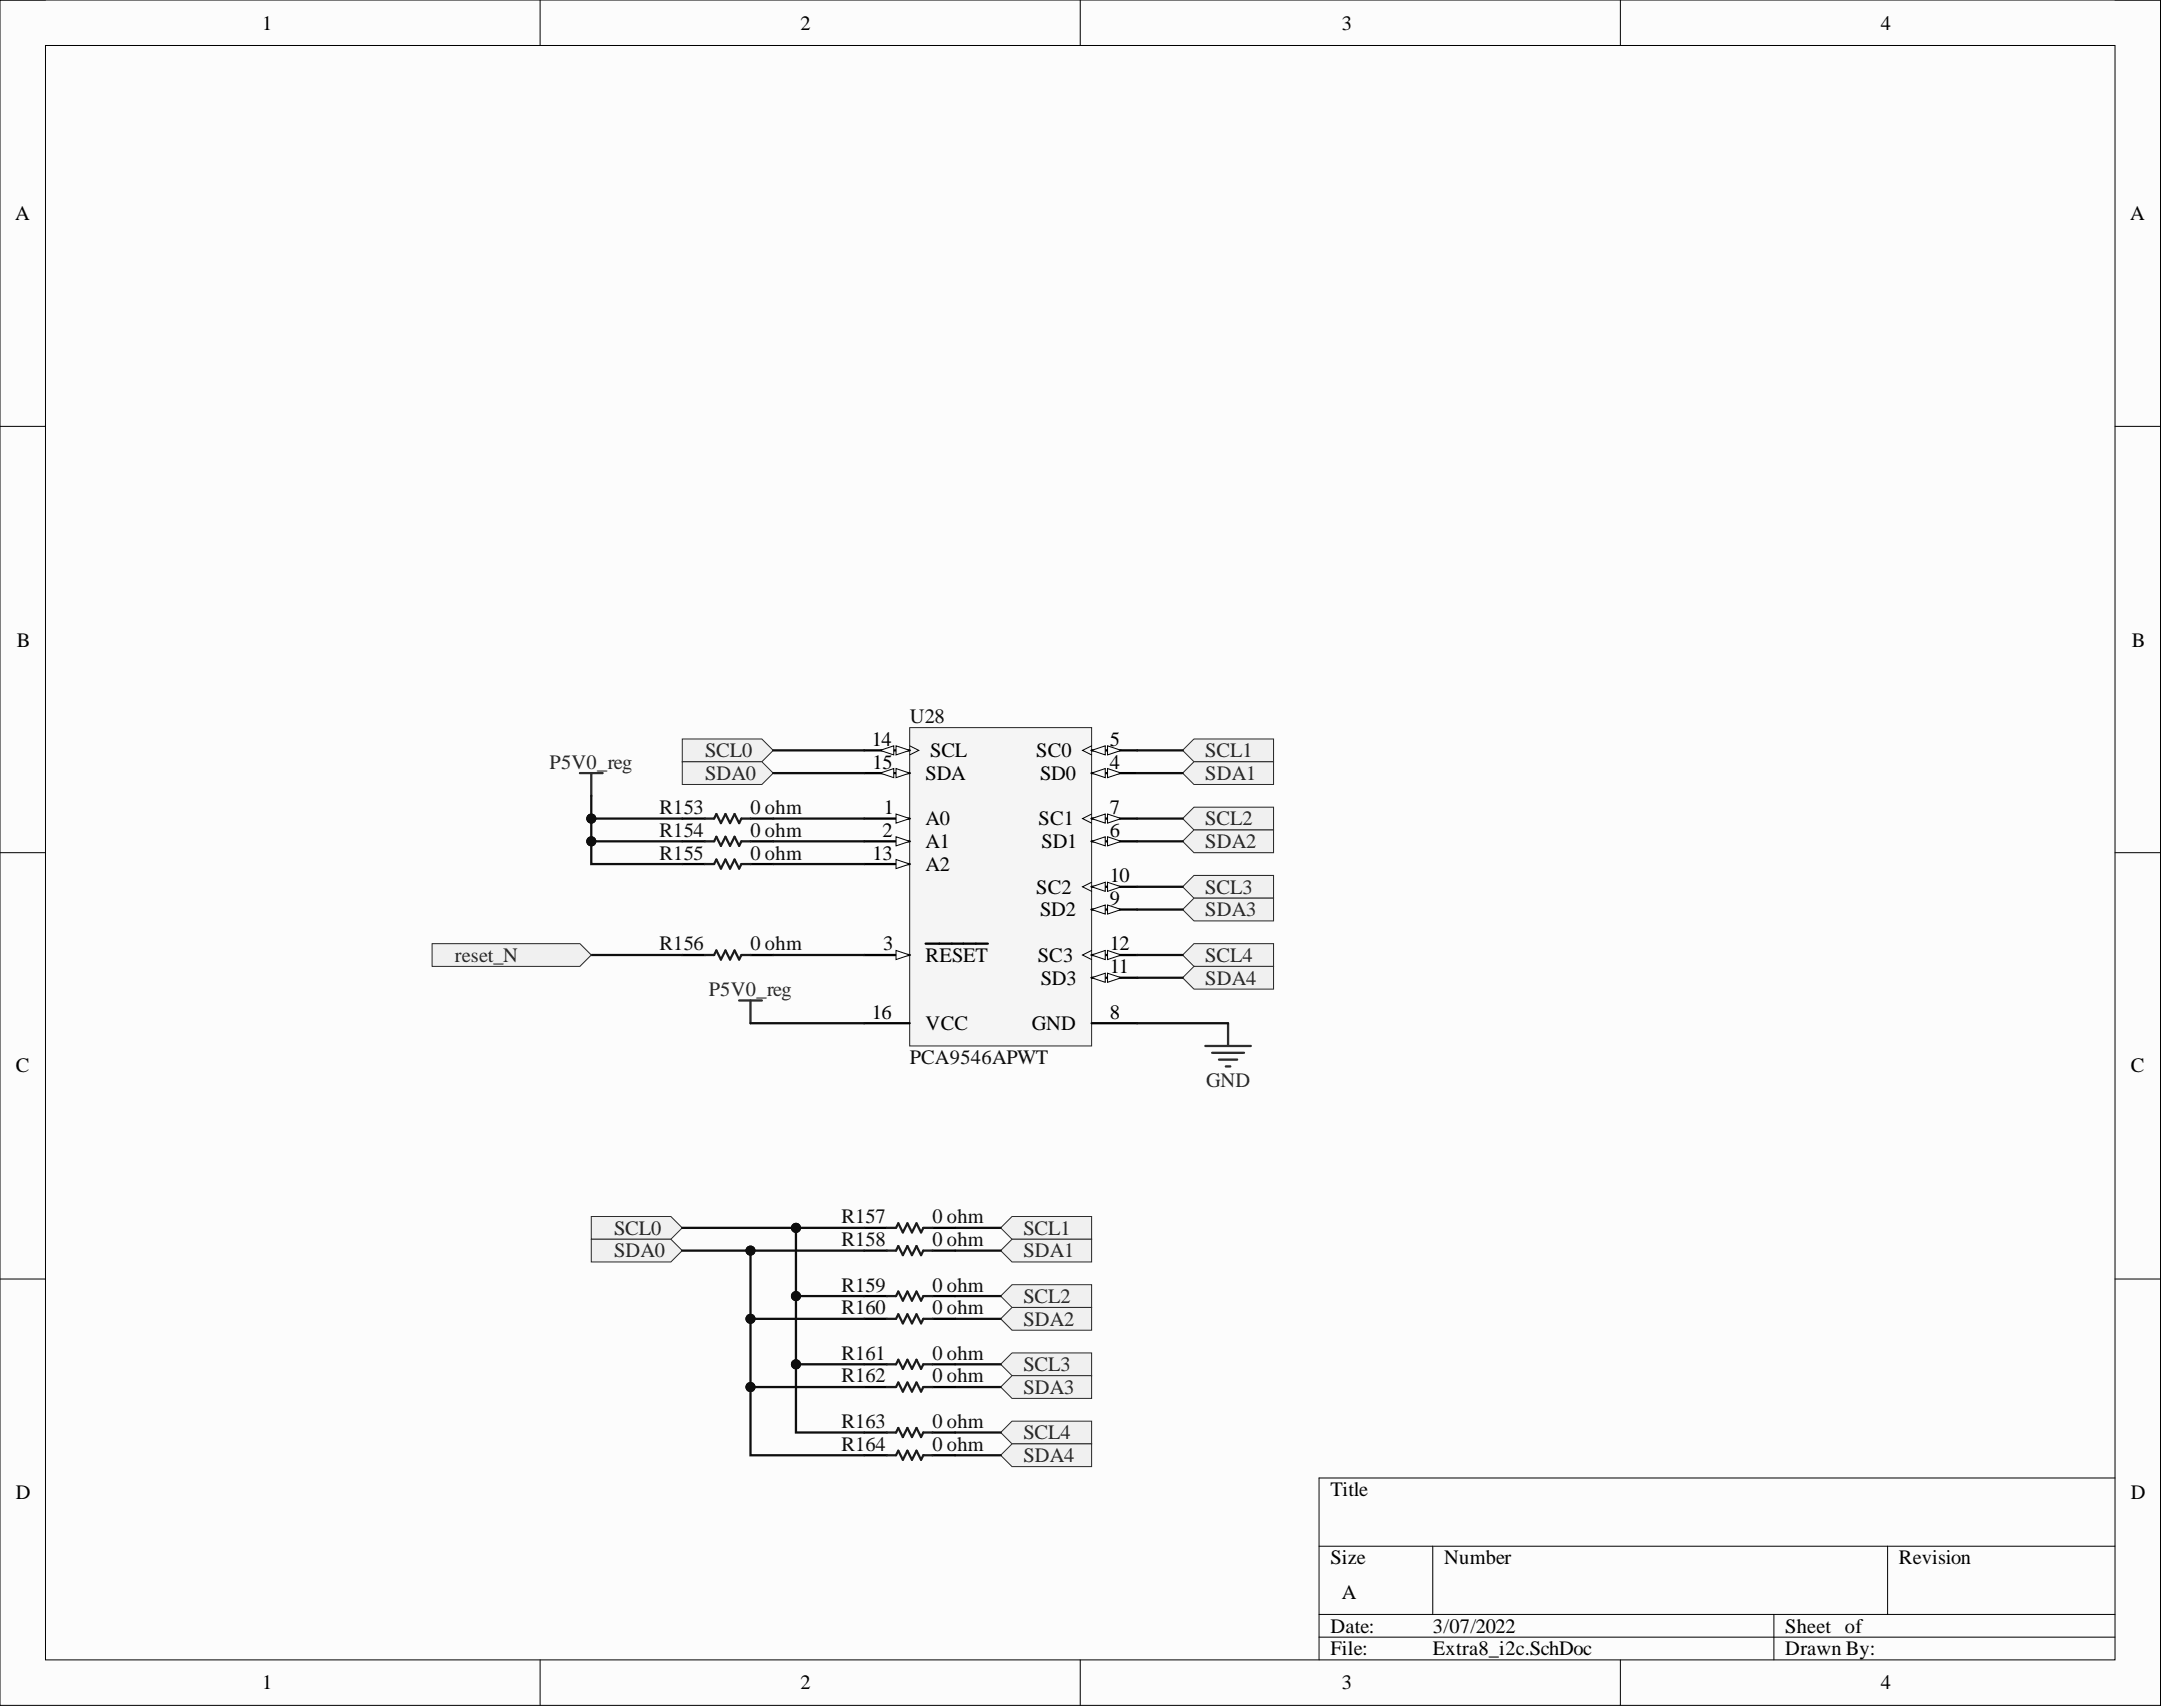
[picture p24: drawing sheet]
<svg xmlns="http://www.w3.org/2000/svg" width="241mm" height="190mm" viewBox="0 0 241 190" stroke-linecap="round" stroke-linejoin="round" font-family="sans-serif">
<defs><g id="words">
<g font-size="2.3">
<text x="29.3" y="3.3">1</text>
<text x="89.3" y="3.3">2</text>
<text x="149.8" y="3.3">3</text>
<text x="209.9" y="3.3">4</text>
<text x="1.7" y="24.5">A</text>
<text x="237.7" y="24.5">A</text>
<text x="1.9" y="72.2">B</text>
<text x="237.9" y="72.2">B</text>
<text x="97.3" y="83.2">14</text>
<text x="123.9" y="83.2">5</text>
<text x="97.4" y="85.8">15</text>
<text x="103.3" y="87">SDA</text>
<text x="103.8" y="84.5">SCL</text>
<text x="115.7" y="84.5">SC0</text>
<text x="116.1" y="87">SD0</text>
<text x="123.9" y="85.8">4</text>
<text x="97.4" y="95.9">13</text>
<text x="98.5" y="93.4">2</text>
<text x="98.7" y="90.8">1</text>
<text x="103.3" y="92.1">A0</text>
<text x="103.3" y="94.7">A1</text>
<text x="115.9" y="92.1">SC1</text>
<text x="116.3" y="94.7">SD1</text>
<text x="123.9" y="93.4">6</text>
<text x="123.9" y="90.8">7</text>
<text x="103.3" y="97.2">A2</text>
<text x="115.7" y="99.7">SC2</text>
<text x="123.9" y="101">9</text>
<text x="123.9" y="98.5">10</text>
<text x="98.6" y="106.1">3</text>
<text x="103.3" y="107.3">RESET</text>
<text x="115.8" y="107.3">SC3</text>
<text x="116.1" y="102.3">SD2</text>
<text x="123.9" y="106.1">12</text>
<text x="97.3" y="113.7">16</text>
<text x="116.2" y="109.9">SD3</text>
<text x="123.9" y="113.7">8</text>
<text x="123.9" y="108.6">11</text>
<text x="1.8" y="119.7">C</text>
<text x="103.3" y="115">VCC</text>
<text x="115.2" y="115">GND</text>
<text x="237.8" y="119.7">C</text>
<text x="1.8" y="167.3">D</text>
<text x="148.5" y="167">Title</text>
<text x="237.8" y="167.3">D</text>
<text x="148.5" y="174.6">Size</text>
<text x="149.8" y="178.4">A</text>
<text x="161.2" y="174.6">Number</text>
<text x="211.9" y="174.6">Revision</text>
<text x="148.5" y="182.2">Date:</text>
<text x="148.5" y="184.7">File:</text>
<text x="159.9" y="182.2">3/07/2022</text>
<text x="159.9" y="184.7">Extra8_i2c.SchDoc</text>
<text x="199.3" y="182.2">Sheet of</text>
<text x="199.3" y="184.7">Drawn By:</text>
<text x="29.3" y="188.5">1</text>
<text x="89.3" y="188.5">2</text>
<text x="149.8" y="188.5">3</text>
<text x="209.9" y="188.5">4</text>
</g>
<g font-size="2.3" fill="#0e0e0e">
<text x="101.5" y="80.7">U28</text>
<text x="73.6" y="95.9">R155</text>
<text x="73.6" y="93.4">R154</text>
<text x="73.6" y="90.8">R153</text>
<text x="83.8" y="95.9">0 ohm</text>
<text x="83.8" y="93.4">0 ohm</text>
<text x="83.8" y="90.8">0 ohm</text>
<text x="73.6" y="106.1">R156</text>
<text x="83.8" y="106.1">0 ohm</text>
<text x="101.5" y="118.8">PCA9546APWT</text>
<text x="93.9" y="136.5">R157</text>
<text x="104.1" y="136.5">0 ohm</text>
<text x="93.9" y="139.1">R158</text>
<text x="104.1" y="139.1">0 ohm</text>
<text x="93.9" y="146.7">R160</text>
<text x="93.9" y="144.1">R159</text>
<text x="104.1" y="146.7">0 ohm</text>
<text x="104.1" y="144.1">0 ohm</text>
<text x="93.9" y="154.3">R162</text>
<text x="93.9" y="151.7">R161</text>
<text x="104.1" y="154.3">0 ohm</text>
<text x="104.1" y="151.7">0 ohm</text>
<text x="93.9" y="161.9">R164</text>
<text x="93.9" y="159.4">R163</text>
<text x="104.1" y="161.9">0 ohm</text>
<text x="104.1" y="159.4">0 ohm</text>
</g>
<g font-size="2.3" fill="#262626">
<text x="61.3" y="85.8">P5V0_reg</text>
<text x="78.7" y="84.5">SCL0</text>
<text x="78.7" y="87">SDA0</text>
<text x="134.5" y="84.5">SCL1</text>
<text x="134.5" y="87">SDA1</text>
<text x="134.5" y="92.1">SCL2</text>
<text x="134.5" y="94.7">SDA2</text>
<text x="134.5" y="99.7">SCL3</text>
<text x="50.8" y="107.3">reset_N</text>
<text x="134.5" y="102.3">SDA3</text>
<text x="134.5" y="107.3">SCL4</text>
<text x="79.1" y="111.1">P5V0_reg</text>
<text x="134.5" y="109.9">SDA4</text>
<text x="134.6" y="121.3">GND</text>
<text x="68.5" y="137.8">SCL0</text>
<text x="114.2" y="137.8">SCL1</text>
<text x="68.5" y="140.3">SDA0</text>
<text x="114.2" y="140.3">SDA1</text>
<text x="114.2" y="145.4">SCL2</text>
<text x="114.2" y="147.9">SDA2</text>
<text x="114.2" y="153">SCL3</text>
<text x="114.2" y="155.6">SDA3</text>
<text x="114.2" y="160.6">SCL4</text>
<text x="114.2" y="163.2">SDA4</text>
</g>
</g></defs>
<path d="M0 0h241.1v190.3h-241.1z" fill-rule="evenodd" fill="#fcfcfc"/>
<path d="M0 0h241.1v190.3h-241.1z" fill="none" stroke="#000" stroke-width=".11"/>
<path d="M5.1 5.1h231v180.1h-231z" fill-rule="evenodd" fill="#fcfcfc"/>
<g fill="none" stroke="#000" stroke-width=".11">
<path d="M0 0h5.1M5.1 5.1h231v180.1h-231zM60.3 0v5.1M120.6 0v5.1M180.8 0v5.1M236.1 0h5v5.1M0 47.6h5.1M236.1 47.6h5M0 95.2h5.1M236.1 95.2h5M0 142.7h5.1M236.1 142.7h5"/>
<path d="M147.2 172.6h88.9M159.9 172.6v7.6M210.7 172.6v7.6M236.1 164.9h-88.9v20.3M60.3 185.2v5.1M120.6 185.2v5.1M147.2 180.2h88.9M147.2 182.7h88.9M180.8 185.2v5.1M198 180.2v5M241.1 185.2v5.1"/>
</g>
<path d="M101.5 81.2h20.3v35.5h-20.3z" fill-rule="evenodd" fill="#f5f5f5"/>
<path d="M101.5 81.2h20.3v35.5h-20.3z" fill="none" stroke="#262626" stroke-width=".11"/>
<path d="M96.5 91.4h5" fill="none" stroke="#000" stroke-width=".25"/>
<path d="M100 90.8l1.5 .6-1.5 .5z" fill="#fbfbfb"/>
<path d="M100 90.8l1.5 .6-1.5 .5z" fill="none" stroke="#000" stroke-width=".11"/>
<path d="M96.5 93.9h5" fill="none" stroke="#000" stroke-width=".25"/>
<path d="M100 93.4l1.5 .5-1.5 .5z" fill="#fbfbfb"/>
<path d="M100 93.4l1.5 .5-1.5 .5z" fill="none" stroke="#000" stroke-width=".11"/>
<path d="M96.5 106.6h5" fill="none" stroke="#000" stroke-width=".25"/>
<path d="M100 106.1l1.5 .5-1.5 .5z" fill="#fbfbfb"/>
<path d="M100 106.1l1.5 .5-1.5 .5z" fill="none" stroke="#000" stroke-width=".11"/>
<path d="M121.8 86.3h5.1M103.3 105.3h7" fill="none" stroke="#000" stroke-width=".25"/>
<path d="M121.8 86.3l1.6-.5v1z" fill="#fbfbfb"/>
<path d="M121.8 86.3l1.6-.5v1z" fill="none" stroke="#000" stroke-width=".11"/>
<path d="M123.6 85.8l1.5 .5-1.5 .5z" fill="#fbfbfb"/>
<path d="M123.6 85.8l1.5 .5-1.5 .5z" fill="none" stroke="#000" stroke-width=".11"/>
<path d="M121.8 83.7h5.1" fill="none" stroke="#000" stroke-width=".25"/>
<path d="M121.8 83.7l1.6-.5v1z" fill="#fbfbfb"/>
<path d="M121.8 83.7l1.6-.5v1z" fill="none" stroke="#000" stroke-width=".11"/>
<path d="M123.6 83.2l1.5 .5-1.5 .5z" fill="#fbfbfb"/>
<path d="M121.8 83.2l-1 .5 1 .5M123.6 83.2l1.5 .5-1.5 .5z" fill="none" stroke="#000" stroke-width=".11"/>
<path d="M121.8 93.9h5.1" fill="none" stroke="#000" stroke-width=".25"/>
<path d="M121.8 93.9l1.6-.5v1z" fill="#fbfbfb"/>
<path d="M121.8 93.9l1.6-.5v1z" fill="none" stroke="#000" stroke-width=".11"/>
<path d="M123.6 93.4l1.5 .5-1.5 .5z" fill="#fbfbfb"/>
<path d="M123.6 93.4l1.5 .5-1.5 .5z" fill="none" stroke="#000" stroke-width=".11"/>
<path d="M121.8 91.4h5.1" fill="none" stroke="#000" stroke-width=".25"/>
<path d="M121.8 91.4l1.6-.6v1.1z" fill="#fbfbfb"/>
<path d="M121.8 91.4l1.6-.6v1.1z" fill="none" stroke="#000" stroke-width=".11"/>
<path d="M123.6 90.8l1.5 .6-1.5 .5z" fill="#fbfbfb"/>
<path d="M121.8 90.8l-1 .6 1 .5M123.6 90.8l1.5 .6-1.5 .5z" fill="none" stroke="#000" stroke-width=".11"/>
<path d="M121.8 114.2h5.1M121.8 101.5h5.1" fill="none" stroke="#000" stroke-width=".25"/>
<path d="M121.8 101.5l1.6-.5v1z" fill="#fbfbfb"/>
<path d="M121.8 101.5l1.6-.5v1z" fill="none" stroke="#000" stroke-width=".11"/>
<path d="M123.6 101l1.5 .5-1.5 .5z" fill="#fbfbfb"/>
<path d="M123.6 101l1.5 .5-1.5 .5z" fill="none" stroke="#000" stroke-width=".11"/>
<path d="M121.8 99h5.1" fill="none" stroke="#000" stroke-width=".25"/>
<path d="M121.8 99l1.6-.5v1z" fill="#fbfbfb"/>
<path d="M121.8 99l1.6-.5v1z" fill="none" stroke="#000" stroke-width=".11"/>
<path d="M123.6 98.5l1.5 .5-1.5 .5z" fill="#fbfbfb"/>
<path d="M121.8 98.5l-1 .5 1 .5M123.6 98.5l1.5 .5-1.5 .5z" fill="none" stroke="#000" stroke-width=".11"/>
<path d="M121.8 109.1h5.1" fill="none" stroke="#000" stroke-width=".25"/>
<path d="M121.8 109.1l1.6-.5v1z" fill="#fbfbfb"/>
<path d="M121.8 109.1l1.6-.5v1z" fill="none" stroke="#000" stroke-width=".11"/>
<path d="M123.6 108.6l1.5 .5-1.5 .5z" fill="#fbfbfb"/>
<path d="M123.6 108.6l1.5 .5-1.5 .5z" fill="none" stroke="#000" stroke-width=".11"/>
<path d="M121.8 106.6h5.1" fill="none" stroke="#000" stroke-width=".25"/>
<path d="M121.8 106.6l1.6-.5v1z" fill="#fbfbfb"/>
<path d="M121.8 106.6l1.6-.5v1z" fill="none" stroke="#000" stroke-width=".11"/>
<path d="M123.6 106.1l1.5 .5-1.5 .5z" fill="#fbfbfb"/>
<path d="M121.8 106.1l-1 .5 1 .5M123.6 106.1l1.5 .5-1.5 .5z" fill="none" stroke="#000" stroke-width=".11"/>
<path d="M96.5 96.4h5" fill="none" stroke="#000" stroke-width=".25"/>
<path d="M100 95.9l1.5 .5-1.5 .5z" fill="#fbfbfb"/>
<path d="M100 95.9l1.5 .5-1.5 .5z" fill="none" stroke="#000" stroke-width=".11"/>
<path d="M96.5 83.7h5" fill="none" stroke="#000" stroke-width=".25"/>
<path d="M100 83.2l1.5 .5-1.5 .5z" fill="#fbfbfb"/>
<path d="M100 83.2l1.5 .5-1.5 .5z" fill="none" stroke="#000" stroke-width=".11"/>
<path d="M98.2 83.7l1.6-.5v1z" fill="#fbfbfb"/>
<path d="M98.2 83.7l1.6-.5v1zM101.5 83.2l1 .5-1 .5" fill="none" stroke="#000" stroke-width=".11"/>
<path d="M96.5 86.3h5" fill="none" stroke="#000" stroke-width=".25"/>
<path d="M100 85.8l1.5 .5-1.5 .5z" fill="#fbfbfb"/>
<path d="M100 85.8l1.5 .5-1.5 .5z" fill="none" stroke="#000" stroke-width=".11"/>
<path d="M98.2 86.3l1.6-.5v1z" fill="#fbfbfb"/>
<path d="M98.2 86.3l1.6-.5v1z" fill="none" stroke="#000" stroke-width=".11"/>
<path d="M96.5 114.2h5" fill="none" stroke="#000" stroke-width=".25"/>
<path d="M82.5 111.7h2.5M83.8 111.7v2.5" fill="none" stroke="#262626" stroke-width=".25"/>
<path d="M83.8 114.2h12.7" fill="none" stroke="#0e0e0e" stroke-width=".25"/>
<path d="M76.1 82.5h8.9l1.3 1.2-1.3 1.3h-8.9z" fill-rule="evenodd" fill="#f0f0f0"/>
<path d="M76.1 82.5h8.9l1.3 1.2-1.3 1.3h-8.9z" fill="none" stroke="#262626" stroke-width=".11"/>
<path d="M76.1 85h8.9l1.3 1.3-1.3 1.2h-8.9z" fill-rule="evenodd" fill="#f0f0f0"/>
<path d="M76.1 85h8.9l1.3 1.3-1.3 1.2h-8.9z" fill="none" stroke="#262626" stroke-width=".11"/>
<path d="M86.3 83.7h10.2M86.3 86.3h10.2" fill="none" stroke="#0e0e0e" stroke-width=".25"/>
<path d="M132 83.7l1.3-1.2h8.8v2.5h-8.8z" fill-rule="evenodd" fill="#f0f0f0"/>
<path d="M132 83.7l1.3-1.2h8.8v2.5h-8.8z" fill="none" stroke="#262626" stroke-width=".11"/>
<path d="M132 86.3l1.3-1.3h8.8v2.5h-8.8z" fill-rule="evenodd" fill="#f0f0f0"/>
<path d="M132 86.3l1.3-1.3h8.8v2.5h-8.8z" fill="none" stroke="#262626" stroke-width=".11"/>
<path d="M132 91.4l1.3-1.3h8.8v2.5h-8.8z" fill-rule="evenodd" fill="#f0f0f0"/>
<path d="M132 91.4l1.3-1.3h8.8v2.5h-8.8z" fill="none" stroke="#262626" stroke-width=".11"/>
<path d="M132 93.9l1.3-1.3h8.8v2.6h-8.8z" fill-rule="evenodd" fill="#f0f0f0"/>
<path d="M132 93.9l1.3-1.3h8.8v2.6h-8.8z" fill="none" stroke="#262626" stroke-width=".11"/>
<path d="M132 99l1.3-1.3h8.8v2.5h-8.8z" fill-rule="evenodd" fill="#f0f0f0"/>
<path d="M132 99l1.3-1.3h8.8v2.5h-8.8z" fill="none" stroke="#262626" stroke-width=".11"/>
<path d="M132 101.5l1.3-1.3h8.8v2.6h-8.8z" fill-rule="evenodd" fill="#f0f0f0"/>
<path d="M132 101.5l1.3-1.3h8.8v2.6h-8.8z" fill="none" stroke="#262626" stroke-width=".11"/>
<path d="M132 106.6l1.3-1.3h8.8v2.5h-8.8z" fill-rule="evenodd" fill="#f0f0f0"/>
<path d="M132 106.6l1.3-1.3h8.8v2.5h-8.8z" fill="none" stroke="#262626" stroke-width=".11"/>
<path d="M132 109.1l1.3-1.3h8.8v2.6h-8.8z" fill-rule="evenodd" fill="#f0f0f0"/>
<path d="M132 109.1l1.3-1.3h8.8v2.6h-8.8z" fill="none" stroke="#262626" stroke-width=".11"/>
<g fill="none" stroke="#0e0e0e" stroke-width=".25">
<path d="M66 88.8v2.6h10.1M86.3 91.4h10.2M86.3 93.9h10.2M86.3 96.4h10.2M126.9 83.7h5.1M126.9 86.3h5.1M126.9 91.4h5.1M126.9 93.9h5.1M126.9 99h5.1M66 106.6h10.1M86.3 106.6h10.2M126.9 101.5h5.1"/>
<path d="M126.9 106.6h5.1M126.9 109.1h5.1M126.9 114.2h10.2"/>
</g>
<path d="M64.7 86.3h2.6M66 86.3v2.5M134.5 116.7h5.1M135.3 117.5h3.5M136 118.3h2.1M136.8 119h.5M137.1 114.2v2.5" fill="none" stroke="#262626" stroke-width=".25"/>
<path d="M76.1 96.4h2.6M76.1 93.9h2.6M76.1 91.4h2.6M83.8 96.4h2.5M83.8 93.9h2.5M83.8 91.4h2.5M76.1 106.6h2.6M83.8 106.6h2.5" fill="none" stroke="#000" stroke-width=".25"/>
<path d="M78.7 96.4h1l.3-.5 .5 1 .5-1 .5 1 .5-1 .5 1 .2-.5h1.1M78.7 93.9h1l.3-.5 .5 1 .5-1 .5 1 .5-1 .5 1 .2-.5h1.1M78.7 91.4h1l.3-.6 .5 1.1 .5-1.1 .5 1.1 .5-1.1 .5 1.1 .2-.5h1.1M78.7 106.6h1l.3-.5 .5 1 .5-1 .5 1 .5-1 .5 1 .2-.5h1.1" fill="none" stroke="#1c1c1c" stroke-width=".25"/>
<circle cx="66" cy="91.4" r=".51" fill="#0e0e0e"/>
<circle cx="66" cy="91.4" r=".51" fill="none" stroke="#0e0e0e" stroke-width=".11"/>
<path d="M66 91.4v2.5h10.1" fill="none" stroke="#0e0e0e" stroke-width=".25"/>
<circle cx="66" cy="93.9" r=".51" fill="#0e0e0e"/>
<circle cx="66" cy="93.9" r=".51" fill="none" stroke="#0e0e0e" stroke-width=".11"/>
<circle cx="66" cy="91.4" r=".51" fill="#0e0e0e"/>
<circle cx="66" cy="91.4" r=".51" fill="none" stroke="#0e0e0e" stroke-width=".11"/>
<path d="M66 93.9v2.5h10.1" fill="none" stroke="#0e0e0e" stroke-width=".25"/>
<circle cx="66" cy="93.9" r=".51" fill="#0e0e0e"/>
<circle cx="66" cy="93.9" r=".51" fill="none" stroke="#0e0e0e" stroke-width=".11"/>
<path d="M111.7 137l1.3-1.2h8.8v2.5h-8.8z" fill-rule="evenodd" fill="#f0f0f0"/>
<path d="M111.7 137l1.3-1.2h8.8v2.5h-8.8z" fill="none" stroke="#262626" stroke-width=".11"/>
<path d="M111.7 139.6l1.3-1.3h8.8v2.5h-8.8z" fill-rule="evenodd" fill="#f0f0f0"/>
<path d="M111.7 139.6l1.3-1.3h8.8v2.5h-8.8z" fill="none" stroke="#262626" stroke-width=".11"/>
<path d="M111.7 144.6l1.3-1.2h8.8v2.5h-8.8z" fill-rule="evenodd" fill="#f0f0f0"/>
<path d="M111.7 144.6l1.3-1.2h8.8v2.5h-8.8z" fill="none" stroke="#262626" stroke-width=".11"/>
<path d="M111.7 147.2l1.3-1.3h8.8v2.5h-8.8z" fill-rule="evenodd" fill="#f0f0f0"/>
<path d="M111.7 147.2l1.3-1.3h8.8v2.5h-8.8z" fill="none" stroke="#262626" stroke-width=".11"/>
<path d="M111.7 152.3l1.3-1.3h8.8v2.5h-8.8z" fill-rule="evenodd" fill="#f0f0f0"/>
<path d="M111.7 152.3l1.3-1.3h8.8v2.5h-8.8z" fill="none" stroke="#262626" stroke-width=".11"/>
<path d="M111.7 154.8l1.3-1.3h8.8v2.6h-8.8z" fill-rule="evenodd" fill="#f0f0f0"/>
<path d="M111.7 154.8l1.3-1.3h8.8v2.6h-8.8z" fill="none" stroke="#262626" stroke-width=".11"/>
<path d="M111.7 159.9l1.3-1.3h8.8v2.5h-8.8z" fill-rule="evenodd" fill="#f0f0f0"/>
<path d="M111.7 159.9l1.3-1.3h8.8v2.5h-8.8z" fill="none" stroke="#262626" stroke-width=".11"/>
<path d="M111.7 162.4l1.3-1.3h8.8v2.6h-8.8z" fill-rule="evenodd" fill="#f0f0f0"/>
<path d="M111.7 162.4l1.3-1.3h8.8v2.6h-8.8z" fill="none" stroke="#262626" stroke-width=".11"/>
<path d="M106.6 137h5.1M106.6 139.6h5.1M106.6 144.6h5.1M106.6 147.2h5.1M106.6 152.3h5.1M106.6 154.8h5.1M106.6 159.9h5.1M106.6 162.4h5.1" fill="none" stroke="#0e0e0e" stroke-width=".25"/>
<g fill="none" stroke="#000" stroke-width=".25">
<path d="M96.5 139.6h2.5M96.5 137h2.5M104.1 139.6h2.5M104.1 137h2.5M96.5 147.2h2.5M96.5 144.6h2.5M96.5 154.8h2.5M96.5 152.3h2.5M96.5 159.9h2.5M104.1 147.2h2.5M104.1 144.6h2.5M104.1 154.8h2.5"/>
<path d="M104.1 152.3h2.5M104.1 159.9h2.5M96.5 162.4h2.5M104.1 162.4h2.5"/>
</g>
<path d="M99 139.6h1l.3-.5 .5 1 .5-1 .5 1 .5-1 .5 1 .3-.5h1M99 137h1l.3-.5 .5 1 .5-1 .5 1 .5-1 .5 1 .3-.5h1M99 147.2h1l.3-.5 .5 1 .5-1 .5 1 .5-1 .5 1 .3-.5h1M99 144.6h1l.3-.5 .5 1.1 .5-1.1 .5 1.1 .5-1.1 .5 1.1 .3-.6h1M99 154.8h1l.3-.5 .5 1 .5-1 .5 1 .5-1 .5 1 .3-.5h1M99 152.3h1l.3-.6 .5 1.1 .5-1.1 .5 1.1 .5-1.1 .5 1.1 .3-.5h1M99 159.9h1l.3-.5 .5 1 .5-1 .5 1 .5-1 .5 1 .3-.5h1M99 162.4h1l.3-.5 .5 1 .5-1 .5 1 .5-1 .5 1 .3-.5h1" fill="none" stroke="#1c1c1c" stroke-width=".25"/>
<path d="M66 135.8h8.9l1.2 1.2-1.2 1.3h-8.9z" fill-rule="evenodd" fill="#f0f0f0"/>
<path d="M66 135.8h8.9l1.2 1.2-1.2 1.3h-8.9z" fill="none" stroke="#262626" stroke-width=".11"/>
<path d="M66 138.3h8.9l1.2 1.3-1.2 1.2h-8.9z" fill-rule="evenodd" fill="#f0f0f0"/>
<path d="M66 138.3h8.9l1.2 1.3-1.2 1.2h-8.9z" fill="none" stroke="#262626" stroke-width=".11"/>
<path d="M76.1 137h20.4" fill="none" stroke="#0e0e0e" stroke-width=".25"/>
<circle cx="88.8" cy="137" r=".51" fill="#0e0e0e"/>
<circle cx="88.8" cy="137" r=".51" fill="none" stroke="#0e0e0e" stroke-width=".11"/>
<path d="M76.1 139.6h20.4" fill="none" stroke="#0e0e0e" stroke-width=".25"/>
<circle cx="83.8" cy="139.6" r=".51" fill="#0e0e0e"/>
<circle cx="83.8" cy="139.6" r=".51" fill="none" stroke="#0e0e0e" stroke-width=".11"/>
<path d="M88.8 137v7.6h7.7" fill="none" stroke="#0e0e0e" stroke-width=".25"/>
<circle cx="88.8" cy="137" r=".51" fill="#0e0e0e"/>
<circle cx="88.8" cy="137" r=".51" fill="none" stroke="#0e0e0e" stroke-width=".11"/>
<circle cx="88.8" cy="144.6" r=".51" fill="#0e0e0e"/>
<circle cx="88.8" cy="144.6" r=".51" fill="none" stroke="#0e0e0e" stroke-width=".11"/>
<path d="M88.8 144.6v7.7h7.7" fill="none" stroke="#0e0e0e" stroke-width=".25"/>
<circle cx="88.8" cy="144.6" r=".51" fill="#0e0e0e"/>
<circle cx="88.8" cy="144.6" r=".51" fill="none" stroke="#0e0e0e" stroke-width=".11"/>
<circle cx="88.8" cy="152.3" r=".51" fill="#0e0e0e"/>
<circle cx="88.8" cy="152.3" r=".51" fill="none" stroke="#0e0e0e" stroke-width=".11"/>
<path d="M88.8 152.3v7.6h7.7" fill="none" stroke="#0e0e0e" stroke-width=".25"/>
<circle cx="88.8" cy="152.3" r=".51" fill="#0e0e0e"/>
<circle cx="88.8" cy="152.3" r=".51" fill="none" stroke="#0e0e0e" stroke-width=".11"/>
<path d="M83.8 139.6v7.6h12.7" fill="none" stroke="#0e0e0e" stroke-width=".25"/>
<circle cx="83.8" cy="139.6" r=".51" fill="#0e0e0e"/>
<circle cx="83.8" cy="139.6" r=".51" fill="none" stroke="#0e0e0e" stroke-width=".11"/>
<circle cx="83.8" cy="147.2" r=".51" fill="#0e0e0e"/>
<circle cx="83.8" cy="147.2" r=".51" fill="none" stroke="#0e0e0e" stroke-width=".11"/>
<path d="M83.8 147.2v7.6h12.7" fill="none" stroke="#0e0e0e" stroke-width=".25"/>
<circle cx="83.8" cy="154.8" r=".51" fill="#0e0e0e"/>
<circle cx="83.8" cy="154.8" r=".51" fill="none" stroke="#0e0e0e" stroke-width=".11"/>
<circle cx="83.8" cy="147.2" r=".51" fill="#0e0e0e"/>
<circle cx="83.8" cy="147.2" r=".51" fill="none" stroke="#0e0e0e" stroke-width=".11"/>
<path d="M83.8 154.8v7.6h12.7" fill="none" stroke="#0e0e0e" stroke-width=".25"/>
<circle cx="83.8" cy="154.8" r=".51" fill="#0e0e0e"/>
<circle cx="83.8" cy="154.8" r=".51" fill="none" stroke="#0e0e0e" stroke-width=".11"/>
<path d="M48.2 105.3h16.5l1.3 1.3-1.3 1.2h-16.5z" fill-rule="evenodd" fill="#f0f0f0"/>
<path d="M48.2 105.3h16.5l1.3 1.3-1.3 1.2h-16.5z" fill="none" stroke="#262626" stroke-width=".11"/>
<use href="#words"/>
</svg>
